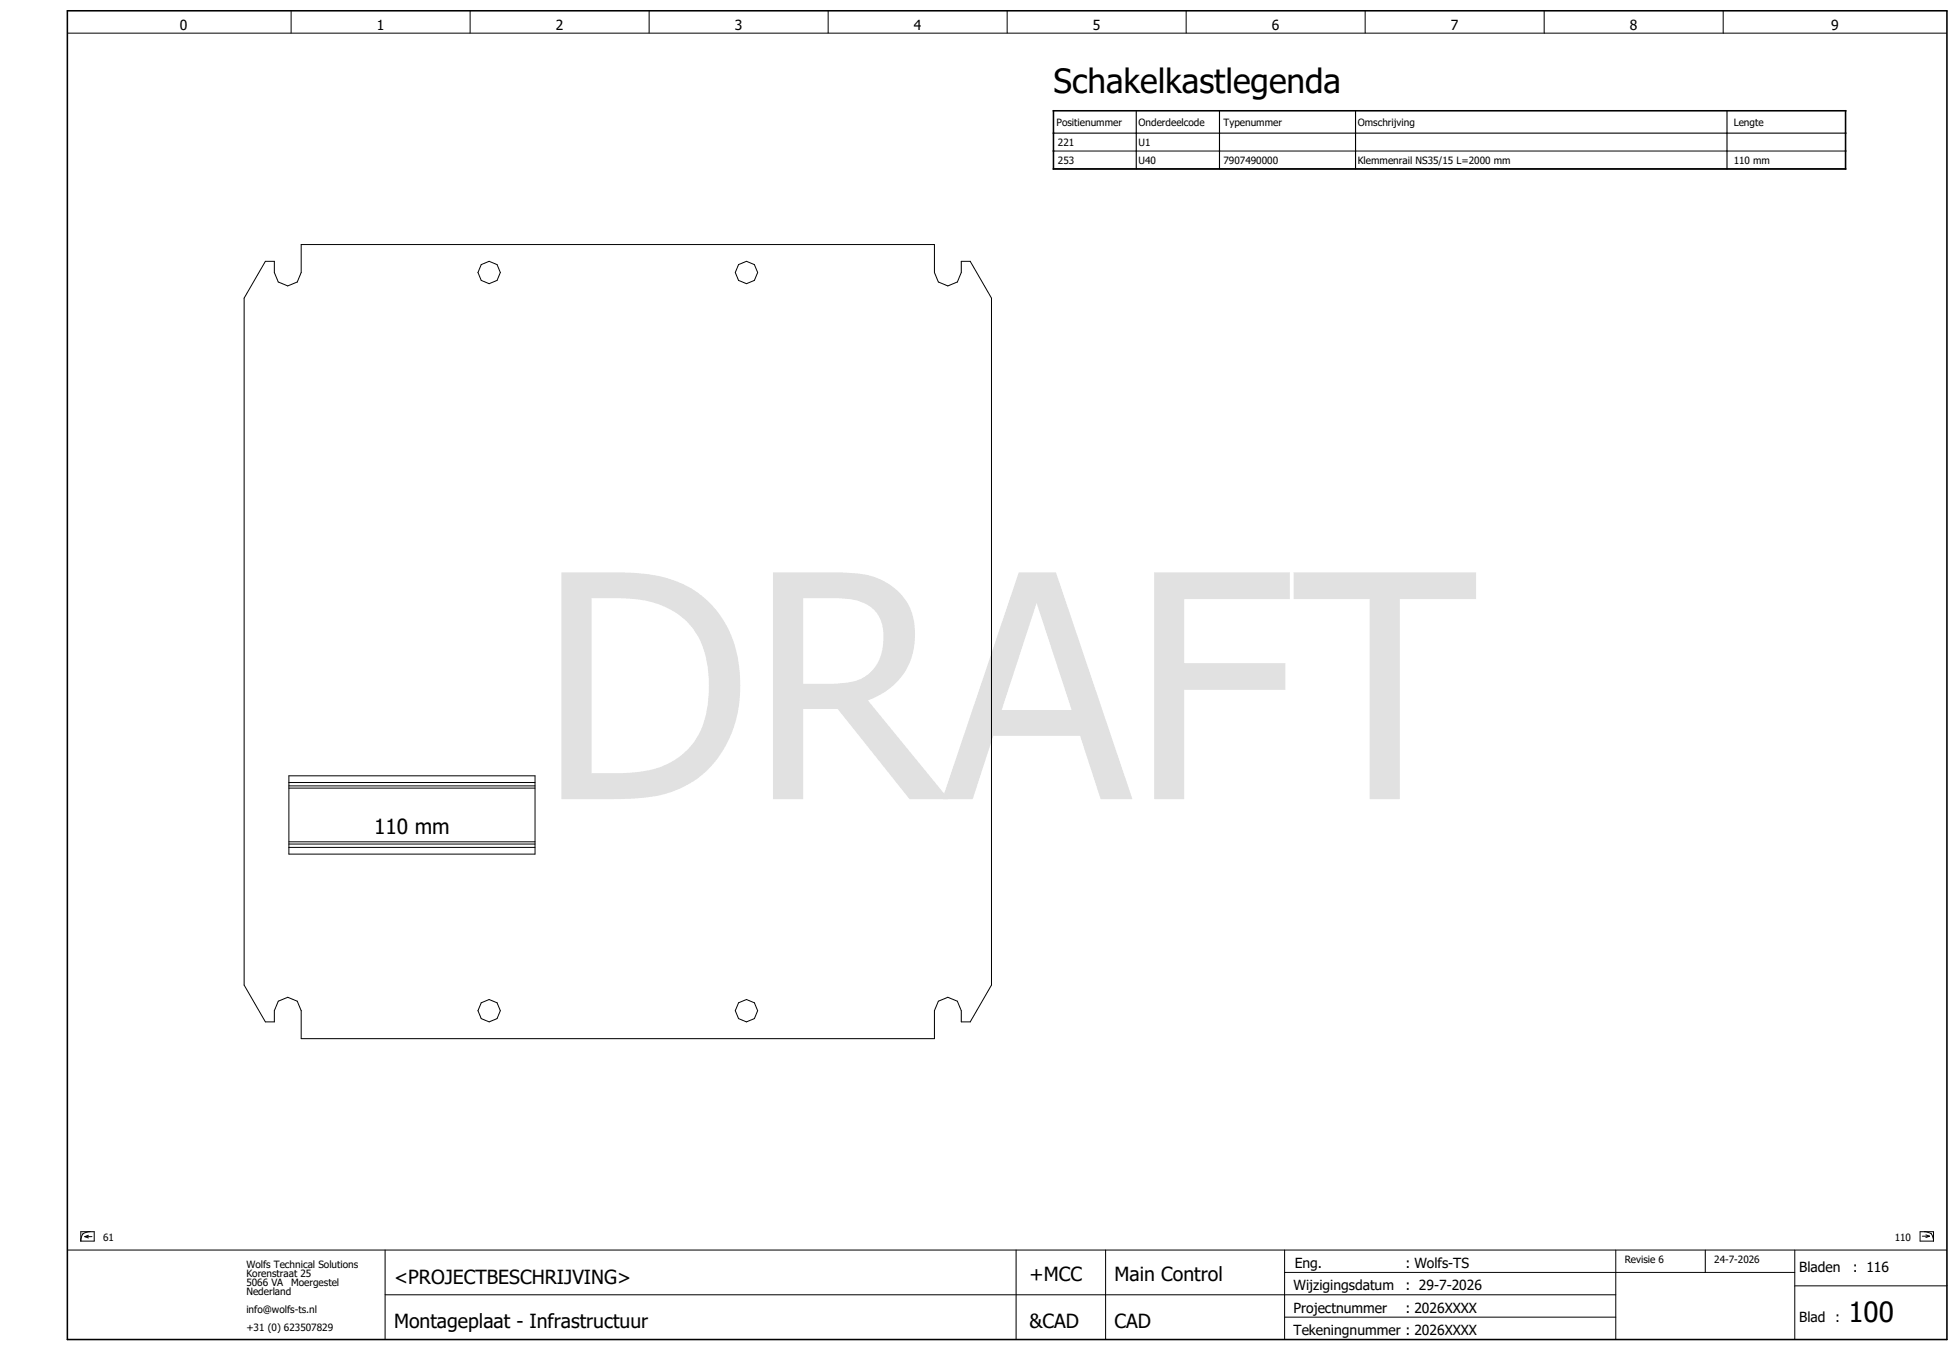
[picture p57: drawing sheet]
<svg xmlns="http://www.w3.org/2000/svg" width="438mm" height="302mm" viewBox="0 0 438 302" stroke-linecap="round" stroke-linejoin="round" font-family="sans-serif">
<defs><g id="words">
<text font-size="69.7" fill="#e1e1e1" x="120.3" y="178.6">DRAFT</text>
<text font-size="7.5" x="235.4" y="20.8">Schakelkastlegenda</text>
<text font-size="6.2" x="413.1" y="295.4">100</text>
<text font-size="4.7" x="83.6" y="186.5">110 mm</text>
<g font-size="4.3">
<text x="88.1" y="286.9">&lt;PROJECTBESCHRIJVING&gt;</text>
<text x="230.1" y="286.4">+MCC</text>
<text x="249.1" y="286.4">Main Control</text>
<text x="88.1" y="296.9">Montageplaat - Infrastructuur</text>
<text x="230.1" y="296.9">&amp;CAD</text>
<text x="249.1" y="296.9">CAD</text>
</g>
<g font-size="3.1">
<text x="40.2" y="6.8">0</text>
<text x="84.2" y="6.8">1</text>
<text x="124.2" y="6.8">2</text>
<text x="164.2" y="6.8">3</text>
<text x="204.2" y="6.8">4</text>
<text x="244.2" y="6.8">5</text>
<text x="284.2" y="6.8">6</text>
<text x="324.2" y="6.8">7</text>
<text x="364.2" y="6.8">8</text>
<text x="409.2" y="6.8">9</text>
<text x="289.3" y="283.4">Eng.</text>
<text x="314.1" y="283.4">: Wolfs-TS</text>
<text x="402.1" y="284.4">Bladen</text>
<text x="414.1" y="284.4">: 116</text>
<text x="289.1" y="288.4">Wijzigingsdatum</text>
<text x="289.1" y="293.4">Projectnummer</text>
<text x="314.1" y="288.4">: 29-7-2026</text>
<text x="314.1" y="293.4">: 2026XXXX</text>
<text x="289.1" y="298.4">Tekeningnummer : 2026XXXX</text>
<text x="402.1" y="295.4">Blad :</text>
</g>
<g font-size="2.2">
<text x="236.1" y="28.1">Positienummer</text>
<text x="254.4" y="28.1">Onderdeelcode</text>
<text x="273.4" y="28.1">Typenummer</text>
<text x="303.4" y="28.1">Omschrijving</text>
<text x="387.4" y="28.1">Lengte</text>
<text x="236.4" y="32.6">221</text>
<text x="254.4" y="32.6">U1</text>
<text x="236.4" y="36.6">253</text>
<text x="254.4" y="36.6">U40</text>
<text x="273.4" y="36.6">7907490000</text>
<text x="303.4" y="36.6">Klemmenrail NS35/15 L=2000 mm</text>
<text x="387.4" y="36.6">110 mm</text>
<text x="23.1" y="277.4">61</text>
<text x="423.4" y="277.4">110</text>
<text x="55.1" y="283.4">Wolfs Technical Solutions</text>
<text x="55.1" y="285.4">Korenstraat 25</text>
<text x="55.1" y="287.4">5066 VA</text>
<text x="65.1" y="287.4">Moergestel</text>
<text x="363.1" y="282.4">Revisie 6</text>
<text x="383.1" y="282.4">24-7-2026</text>
<text x="55.1" y="289.4">Nederland</text>
<text x="55.1" y="293.4">info@wolfs-ts.nl</text>
<text x="55.1" y="297.4">+31 (0) 623507829</text>
</g>
</g></defs>
<g fill="none" stroke="#000" stroke-width=".22">
<path d="M15.1 7.4h420M65.1 2.4v5M105.1 2.4v5M145.1 2.4v5M185.1 2.4v5M225.1 2.4v5M265.1 2.4v5M305.1 2.4v5M345.1 2.4v5M385.1 2.4v5M235.4 33.8h177M235.4 37.8h177"/>
<path d="M59.3 58.4h2v2.5l.9 2.1 2.1 .9 2.1-.9 .9-2.1v-6.2h141.5v6.2l.9 2.1 2.1 .9 2.1-.9 .9-2.1v-2.5h2l4.8 8.2v153.6l-4.8 8.2h-2v-2.5l-.9-2.1-2.1-.9-2.1 .9-.9 2.1v6.3h-141.5v-6.3l-.9-2.1-2.1-.9-2.1 .9-.9 2.1v2.5h-2l-4.7-8.2v-153.6zM64.6 173.4h55v17.5h-55zM64.6 174.9h55M64.6 175.7h55M64.6 176.2h55M64.6 188.2h55M64.6 188.7h55M64.6 189.4h55M15.1 279.4h420M18.1 275.3h3v2.1h-3zM18.5 275.8l-.3 .8-.1 .8M19 276.4h1.6"/>
<path d="M19 276.4l.8 .3M19.8 276.1l-.8 .3M20.2 275.3l-.9 .1-.8 .4M86.1 279.4v20M227.1 279.4v20M247.1 279.4v20M287.1 279.4v20M361.1 279.4v20M381.1 279.4v5M401.1 279.4v20M429.1 275.3h3v2.1h-3zM429.6 276.3h1.6"/>
<path d="M430 275.3l.8 .1 .8 .4M430.4 276l.8 .3M431.2 276.3l-.8 .3M431.6 275.8l.3 .8 .2 .8M86.1 289.4h275M287.1 284.4h114M287.1 294.4h74M401.1 287.4h34"/>
<circle cx="109.3" cy="60.9" r="2.5"/>
<circle cx="166.8" cy="60.9" r="2.5"/>
<circle cx="109.3" cy="225.9" r="2.5"/>
<circle cx="166.8" cy="225.9" r="2.5"/>
</g>
<path d="M15.1 2.4h420v297h-420zM235.4 24.8h177v13h-177z" fill="none" stroke="#000" stroke-width=".35"/>
<path d="M235.4 29.8h177M253.9 24.8v13M272.5 24.8v13M302.9 24.8v13M385.9 24.8v13" fill="none" stroke="#000" stroke-width=".25"/>
<use href="#words"/>
</svg>
